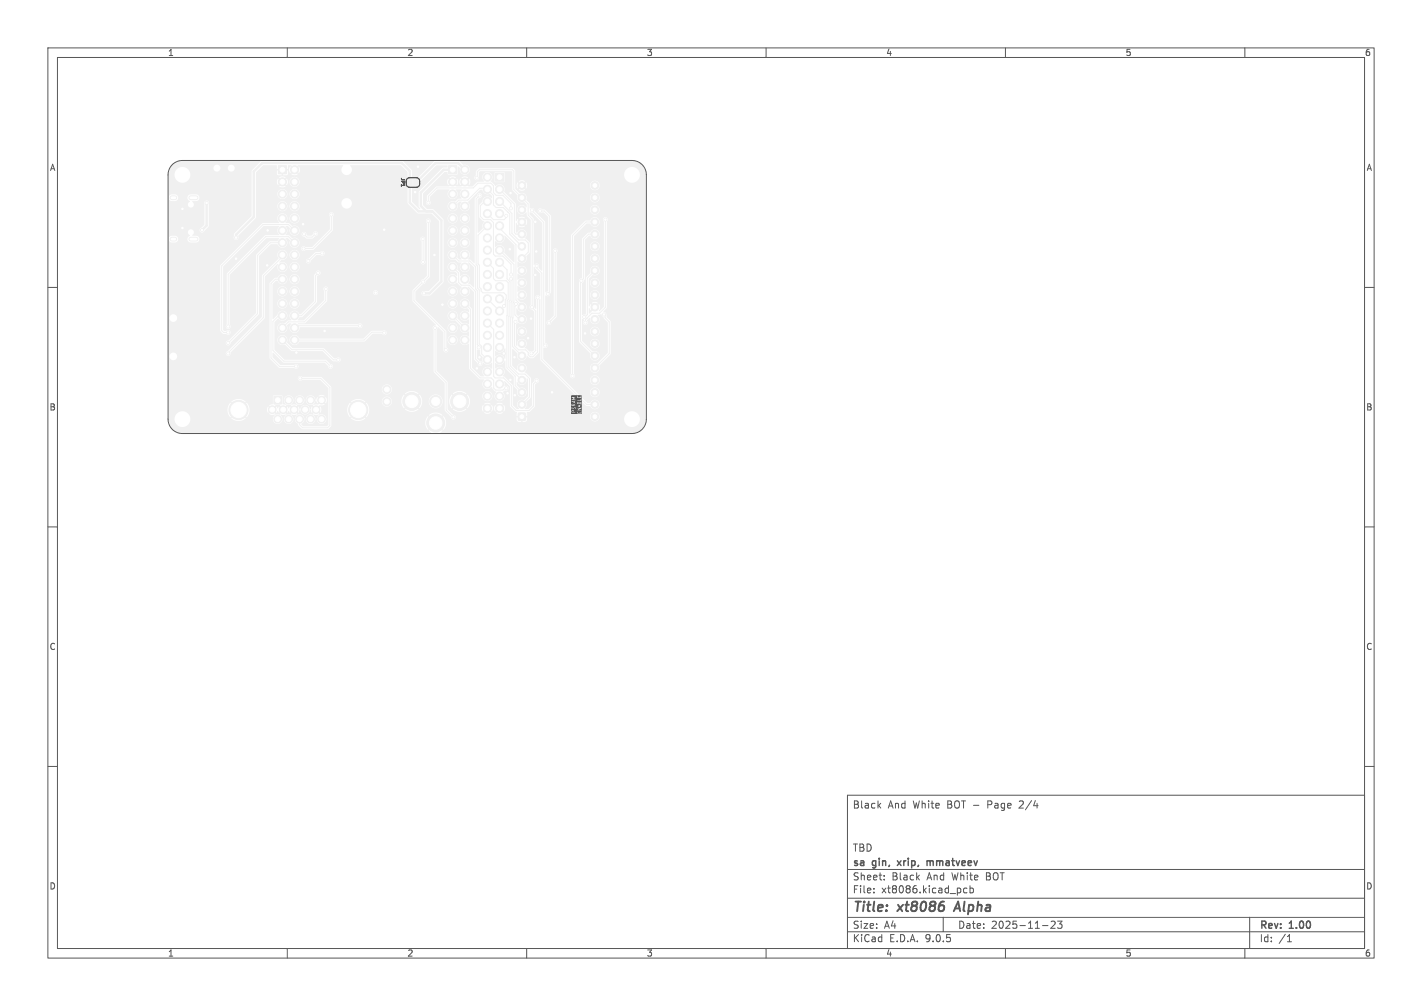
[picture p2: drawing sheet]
<svg xmlns="http://www.w3.org/2000/svg" width="297mm" height="210mm" viewBox="0 0 297 210" stroke-linecap="round" stroke-linejoin="round" font-family="sans-serif">
<defs><g id="words">
<g font-size="2.8" fill="#575757">
<text x="178" y="190.9">Title:</text>
<text x="187.7" y="190.9">xt8086</text>
<text x="200.4" y="190.9">Alpha</text>
</g>
<g font-size="2.1" fill="#575757">
<text x="178" y="169">Black</text>
<text x="185.4" y="169">And</text>
<text x="190.7" y="169">White</text>
<text x="198" y="169">BOT -</text>
<text x="206.6" y="169">Page</text>
<text x="213.4" y="169">2/4</text>
<text x="178" y="178">TBD</text>
<text x="178" y="184">Sheet:</text>
<text x="178" y="181.2">sa</text>
<text x="182.3" y="181.2">gin,</text>
<text x="186.2" y="184">Black</text>
<text x="188.2" y="181.2">xrip,</text>
<text x="193.7" y="184">And</text>
<text x="194.9" y="181.2">mmatveev</text>
<text x="199" y="184">White</text>
<text x="206.2" y="184">BOT</text>
<text x="178" y="186.7">File:</text>
<text x="184.1" y="186.7">xt8086.kicad_pcb</text>
<text x="178" y="196.9">KiCad</text>
<text x="178" y="194.1">Size:</text>
<text x="184.7" y="194.1">A4</text>
<text x="185.7" y="196.9">E.D.A.</text>
<text x="193.3" y="196.9">9.0.5</text>
<text x="200" y="194.1">Date:</text>
<text x="207" y="194.1">2025-11-23</text>
<text x="263" y="194.3">Rev:</text>
<text x="263" y="196.9">Id:</text>
<text x="267.1" y="196.9">/1</text>
<text x="269.4" y="194.3">1.00</text>
</g>
<g font-size="1.8" fill="#575757">
<text x="35" y="11.9">1</text>
<text x="85" y="11.9">2</text>
<text x="135" y="11.9">3</text>
<text x="185" y="11.9">4</text>
<text x="235" y="11.9">5</text>
<text x="285" y="11.9">6</text>
<text x="10.3" y="35.9">A</text>
<text x="285.4" y="35.9">A</text>
<text x="10.3" y="85.9">B</text>
<text x="285.3" y="85.9">B</text>
<text x="10.3" y="135.9">C</text>
<text x="285.3" y="135.9">C</text>
<text x="10.3" y="185.9">D</text>
<text x="285.3" y="185.9">D</text>
<text x="35" y="199.9">1</text>
<text x="85" y="199.9">2</text>
<text x="135" y="199.9">3</text>
<text x="185" y="199.9">4</text>
<text x="235" y="199.9">5</text>
<text x="285" y="199.9">6</text>
</g>
<text font-size="1" x="83.6" y="37" transform="rotate(90 83.6 37)">JP1</text>
</g></defs>
<g fill="#f0f0f0" stroke="#f0f0f0" stroke-width=".21">
<path d="M103.5 36.1h1.7v1.7h-1.7z"/>
<path d="M108.3 86.3h1.4v1.4h-1.4z"/>
<path d="M93.7 34.6h1.7v1.7h-1.7z"/>
<path d="M58.1 34.6h1.7v1.7h-1.7z"/>
<path d="M57.2 82.7h1.6v1.6h-1.6z"/>
<path d="M85.2 37.5l.3-.1h.6v1.5l-.6-.1-.3-.1z"/>
<path d="M86.4 37.4h.7l.3 .3v.7l-.3 .4-.7 .1z"/>
<circle cx="101.8" cy="37" r=".85"/>
<circle cx="104.3" cy="39.5" r=".85"/>
<circle cx="101.8" cy="39.5" r=".85"/>
<circle cx="104.3" cy="42.1" r=".85"/>
<circle cx="101.8" cy="42.1" r=".85"/>
<circle cx="104.3" cy="44.6" r=".85"/>
<circle cx="101.8" cy="44.6" r=".85"/>
<circle cx="104.3" cy="47.1" r=".85"/>
<circle cx="101.8" cy="47.1" r=".85"/>
<circle cx="104.3" cy="49.7" r=".85"/>
<circle cx="101.8" cy="49.7" r=".85"/>
<circle cx="104.3" cy="52.2" r=".85"/>
<circle cx="101.8" cy="52.2" r=".85"/>
<circle cx="104.3" cy="54.8" r=".85"/>
<circle cx="101.8" cy="54.8" r=".85"/>
<circle cx="104.3" cy="57.3" r=".85"/>
<circle cx="101.8" cy="57.3" r=".85"/>
<circle cx="104.3" cy="59.8" r=".85"/>
<circle cx="101.8" cy="59.8" r=".85"/>
<circle cx="104.3" cy="62.4" r=".85"/>
<circle cx="101.8" cy="62.4" r=".85"/>
<circle cx="104.3" cy="64.9" r=".85"/>
<circle cx="101.8" cy="64.9" r=".85"/>
<circle cx="104.3" cy="67.5" r=".85"/>
<circle cx="101.8" cy="67.5" r=".85"/>
<circle cx="104.3" cy="70" r=".85"/>
<circle cx="101.8" cy="70" r=".85"/>
<circle cx="104.3" cy="72.5" r=".85"/>
<circle cx="101.8" cy="72.5" r=".85"/>
<circle cx="104.3" cy="75.1" r=".85"/>
<circle cx="101.8" cy="75.1" r=".85"/>
<circle cx="104.3" cy="77.6" r=".85"/>
<circle cx="101.8" cy="77.6" r=".85"/>
<circle cx="104.3" cy="80.2" r=".85"/>
<circle cx="101.8" cy="80.2" r=".85"/>
<circle cx="104.3" cy="82.7" r=".85"/>
<circle cx="101.8" cy="82.7" r=".85"/>
<circle cx="104.3" cy="85.2" r=".85"/>
<circle cx="101.8" cy="85.2" r=".85"/>
<circle cx="91" cy="83.8" r="1.25"/>
<circle cx="86" cy="83.8" r="1.87"/>
<circle cx="91" cy="88.3" r="1.87"/>
<circle cx="96" cy="83.8" r="1.87"/>
<circle cx="109" cy="84.4" r=".8"/>
<circle cx="109" cy="81.9" r=".8"/>
<circle cx="109" cy="79.4" r=".8"/>
<circle cx="109" cy="76.8" r=".8"/>
<circle cx="109" cy="74.3" r=".8"/>
<circle cx="109" cy="71.7" r=".8"/>
<circle cx="109" cy="69.2" r=".8"/>
<circle cx="109" cy="66.7" r=".8"/>
<circle cx="109" cy="64.1" r=".8"/>
<circle cx="109" cy="61.6" r=".8"/>
<circle cx="109" cy="59" r=".8"/>
<circle cx="109" cy="56.5" r=".8"/>
<circle cx="109" cy="54" r=".8"/>
<circle cx="109" cy="51.4" r=".8"/>
<circle cx="109" cy="48.9" r=".8"/>
<circle cx="109" cy="46.3" r=".8"/>
<circle cx="109" cy="43.8" r=".8"/>
<circle cx="109" cy="41.3" r=".8"/>
<circle cx="109" cy="38.7" r=".8"/>
<circle cx="124.2" cy="38.7" r=".8"/>
<circle cx="124.2" cy="41.3" r=".8"/>
<circle cx="124.2" cy="43.8" r=".8"/>
<circle cx="124.2" cy="46.3" r=".8"/>
<circle cx="124.2" cy="48.9" r=".8"/>
<circle cx="124.2" cy="51.4" r=".8"/>
<circle cx="124.2" cy="54" r=".8"/>
<circle cx="124.2" cy="56.5" r=".8"/>
<circle cx="124.2" cy="59" r=".8"/>
<circle cx="124.2" cy="61.6" r=".8"/>
<circle cx="124.2" cy="64.1" r=".8"/>
<circle cx="124.2" cy="66.7" r=".8"/>
<circle cx="124.2" cy="69.2" r=".8"/>
<circle cx="124.2" cy="71.7" r=".8"/>
<circle cx="124.2" cy="74.3" r=".8"/>
<circle cx="124.2" cy="76.8" r=".8"/>
<circle cx="124.2" cy="79.4" r=".8"/>
<circle cx="124.2" cy="81.9" r=".8"/>
<circle cx="124.2" cy="84.4" r=".8"/>
<circle cx="124.2" cy="87" r=".8"/>
<circle cx="94.5" cy="40.5" r=".85"/>
<circle cx="97.1" cy="43" r=".85"/>
<circle cx="94.5" cy="43" r=".85"/>
<circle cx="97.1" cy="45.6" r=".85"/>
<circle cx="59" cy="40.5" r=".85"/>
<circle cx="61.5" cy="40.5" r=".85"/>
<circle cx="94.5" cy="45.6" r=".85"/>
<circle cx="97.1" cy="48.1" r=".85"/>
<circle cx="94.5" cy="48.1" r=".85"/>
<circle cx="97.1" cy="50.7" r=".85"/>
<circle cx="94.5" cy="50.7" r=".85"/>
<circle cx="97.1" cy="53.2" r=".85"/>
<circle cx="94.5" cy="53.2" r=".85"/>
<circle cx="97.1" cy="55.7" r=".85"/>
<circle cx="94.5" cy="55.7" r=".85"/>
<circle cx="97.1" cy="58.3" r=".85"/>
<circle cx="94.5" cy="58.3" r=".85"/>
<circle cx="97.1" cy="60.8" r=".85"/>
<circle cx="94.5" cy="60.8" r=".85"/>
<circle cx="97.1" cy="63.4" r=".85"/>
<circle cx="94.5" cy="63.4" r=".85"/>
<circle cx="97.1" cy="65.9" r=".85"/>
<circle cx="94.5" cy="65.9" r=".85"/>
<circle cx="97.1" cy="68.4" r=".85"/>
<circle cx="94.5" cy="68.4" r=".85"/>
<circle cx="97.1" cy="71" r=".85"/>
<circle cx="94.5" cy="71" r=".85"/>
<circle cx="61.5" cy="71" r=".85"/>
<circle cx="59" cy="71" r=".85"/>
<circle cx="61.5" cy="68.4" r=".85"/>
<circle cx="59" cy="68.4" r=".85"/>
<circle cx="61.5" cy="65.9" r=".85"/>
<circle cx="59" cy="65.9" r=".85"/>
<circle cx="61.5" cy="63.4" r=".85"/>
<circle cx="59" cy="63.4" r=".85"/>
<circle cx="61.5" cy="60.8" r=".85"/>
<circle cx="59" cy="60.8" r=".85"/>
<circle cx="61.5" cy="58.3" r=".85"/>
<circle cx="59" cy="58.3" r=".85"/>
<circle cx="61.5" cy="55.7" r=".85"/>
<circle cx="59" cy="55.7" r=".85"/>
<circle cx="61.5" cy="53.2" r=".85"/>
<circle cx="59" cy="53.2" r=".85"/>
<circle cx="61.5" cy="50.7" r=".85"/>
<circle cx="59" cy="50.7" r=".85"/>
<circle cx="61.5" cy="48.1" r=".85"/>
<circle cx="59" cy="48.1" r=".85"/>
<circle cx="61.5" cy="45.6" r=".85"/>
<circle cx="59" cy="45.6" r=".85"/>
<circle cx="61.5" cy="43" r=".85"/>
<circle cx="61.5" cy="38" r=".85"/>
<circle cx="61.5" cy="35.4" r=".85"/>
<circle cx="59" cy="38" r=".85"/>
<circle cx="94.5" cy="38" r=".85"/>
<circle cx="97.1" cy="38" r=".85"/>
<circle cx="97.1" cy="40.5" r=".85"/>
<circle cx="59" cy="43" r=".85"/>
<circle cx="97.1" cy="35.4" r=".85"/>
<circle cx="80.8" cy="83.8" r=".85"/>
<circle cx="80.8" cy="81.3" r=".85"/>
<circle cx="74.8" cy="85.6" r="2"/>
<circle cx="49.8" cy="85.6" r="2"/>
<circle cx="60.3" cy="83.5" r=".8"/>
<circle cx="62.6" cy="83.5" r=".8"/>
<circle cx="64.9" cy="83.5" r=".8"/>
<circle cx="67.2" cy="83.5" r=".8"/>
<circle cx="56.9" cy="85.5" r=".8"/>
<circle cx="59.1" cy="85.5" r=".8"/>
<circle cx="61.4" cy="85.5" r=".8"/>
<circle cx="63.7" cy="85.5" r=".8"/>
<circle cx="66" cy="85.5" r=".8"/>
<circle cx="58" cy="87.5" r=".8"/>
<circle cx="60.3" cy="87.5" r=".8"/>
<circle cx="62.6" cy="87.5" r=".8"/>
<circle cx="64.9" cy="87.5" r=".8"/>
<circle cx="67.2" cy="87.5" r=".8"/>
<circle cx="78.5" cy="61.1" r=".3"/>
<circle cx="106.5" cy="52" r=".3"/>
<circle cx="86.7" cy="40.1" r=".3"/>
<circle cx="122.2" cy="69.6" r=".3"/>
<circle cx="105.2" cy="73.8" r=".3"/>
<circle cx="38.1" cy="47.6" r=".3"/>
<circle cx="107.5" cy="82.5" r=".3"/>
<circle cx="87.3" cy="34.8" r=".3"/>
<circle cx="110.9" cy="66.5" r=".3"/>
<circle cx="110.3" cy="70.6" r=".3"/>
<circle cx="115.3" cy="81.9" r=".3"/>
<circle cx="55.9" cy="48.1" r=".3"/>
<circle cx="67.8" cy="69.1" r=".3"/>
<circle cx="38.1" cy="43.6" r=".3"/>
<circle cx="99.6" cy="76.9" r=".3"/>
<circle cx="107.5" cy="74.6" r=".3"/>
<circle cx="61.9" cy="73.6" r=".3"/>
<circle cx="55.8" cy="55.4" r=".3"/>
<circle cx="90.7" cy="53.2" r=".3"/>
<circle cx="106.6" cy="79.3" r=".3"/>
<circle cx="92.4" cy="63.6" r=".3"/>
<circle cx="106.6" cy="40.3" r=".3"/>
<circle cx="49.3" cy="54" r=".3"/>
<circle cx="63.3" cy="46.8" r=".3"/>
<circle cx="111.8" cy="46.3" r=".3"/>
<circle cx="100.2" cy="74.6" r=".3"/>
<circle cx="112" cy="52.5" r=".3"/>
<circle cx="80.2" cy="48" r=".3"/>
<circle cx="106" cy="82.1" r=".3"/>
<circle cx="111.8" cy="57.4" r=".3"/>
<circle cx="42.2" cy="48" r=".3"/>
<circle cx="43.2" cy="42.4" r=".3"/>
<circle cx="88.5" cy="61.2" r=".3"/>
<circle cx="49.3" cy="49.6" r=".3"/>
<circle cx="47.7" cy="68.2" r=".3"/>
<circle cx="47.7" cy="73.8" r=".3"/>
<circle cx="47.7" cy="69.4" r=".3"/>
<circle cx="47.7" cy="71.6" r=".3"/>
<circle cx="94.7" cy="87.1" r=".3"/>
<circle cx="90.9" cy="68.4" r=".3"/>
<circle cx="121.4" cy="58.6" r=".3"/>
<circle cx="105.7" cy="81" r=".3"/>
<circle cx="122" cy="66.2" r=".3"/>
<circle cx="80.3" cy="69.5" r=".3"/>
<circle cx="106.7" cy="58.2" r=".3"/>
<circle cx="107.7" cy="67.2" r=".3"/>
<circle cx="112.3" cy="62.1" r=".3"/>
<circle cx="66.5" cy="57" r=".3"/>
<circle cx="100.2" cy="40.8" r=".3"/>
<circle cx="105.3" cy="63.9" r=".3"/>
<circle cx="107.8" cy="63.5" r=".3"/>
<circle cx="113.9" cy="72.1" r=".3"/>
<circle cx="111.1" cy="43.9" r=".3"/>
<circle cx="75.2" cy="68" r=".3"/>
<circle cx="112.1" cy="55.5" r=".3"/>
<circle cx="106.7" cy="57.3" r=".3"/>
<circle cx="100" cy="72.5" r=".3"/>
<circle cx="126.2" cy="65.7" r=".3"/>
<circle cx="106.7" cy="43.5" r=".3"/>
<circle cx="89.5" cy="46.1" r=".3"/>
<circle cx="88.4" cy="58.8" r=".3"/>
<circle cx="68" cy="60.3" r=".3"/>
<circle cx="89.5" cy="42.3" r=".3"/>
<circle cx="93.1" cy="73.1" r=".3"/>
<circle cx="105.7" cy="45" r=".3"/>
<circle cx="112.8" cy="44" r=".3"/>
<circle cx="114.4" cy="61.3" r=".3"/>
<circle cx="112.1" cy="79.5" r=".3"/>
<circle cx="119.6" cy="78.5" r=".3"/>
<circle cx="99.6" cy="37.1" r=".3"/>
<circle cx="111" cy="73.8" r=".3"/>
<circle cx="111.1" cy="64.1" r=".3"/>
<circle cx="114.6" cy="67.4" r=".3"/>
<circle cx="116" cy="52.4" r=".3"/>
<circle cx="100.3" cy="75.9" r=".3"/>
<circle cx="88.3" cy="49.9" r=".3"/>
<circle cx="88.4" cy="54.7" r=".3"/>
<circle cx="69" cy="76.5" r=".3"/>
<circle cx="61.8" cy="76.5" r=".3"/>
<circle cx="126.4" cy="45.8" r=".3"/>
<circle cx="122.3" cy="67.3" r=".3"/>
<circle cx="70.7" cy="75.1" r=".3"/>
<circle cx="62.7" cy="79" r=".3"/>
<circle cx="63.4" cy="51.9" r=".3"/>
<circle cx="69.2" cy="44.8" r=".3"/>
<circle cx="67.3" cy="52.9" r=".3"/>
<circle cx="64.4" cy="54.5" r=".3"/>
<circle cx="65.9" cy="48.8" r=".3"/>
<circle cx="63.5" cy="48.9" r=".3"/>
</g>
<path d="M35.9 49.9h.6M35.9 41.3h.6M39.8 49.9h1.1M39.8 41.3h1.1" fill="none" stroke="#f0f0f0" stroke-width="1"/>
<g fill="none" stroke="#f0f0f0" stroke-width=".21">
<path d="M99.6 37.1l.1-.1v-1.1l.4-.5h6.9l.3 .3v3.9l3 3v2.3l.9 .8-.1 18.4 .8 .8v8.3l-.6 .6h-.3M101.6 39.3h-1.4l-2.5 2.5h-1.9l-1.3 1.3M101.8 39.5l1.3 1.3v2l.5 .5h1.5l1.4 1.4v4.2l2.5 2.5M104.3 39.5l3.1 3.1v6l.4 .3h1.2M59 53.6l-4 4v8.7l-7.3 7.3v.2M59 50.7h-2.6l-2.6 2.6v12.2l-6.1 6.1M59 58.3h-1.5l-.9 .9v15.5l1.8 1.8h3.4M61.5 50.7l-1.2-1.3h-4.8l-7.8 7.8v11M61.5 48.1l-1.2-1.2h-5.4l-8.6 8.6v13.5l.4 .4h1M65.9 48.8l-.7 .7h-1.1l-.6-.6M66.5 57h.1M66.5 57l-.6 .5v5.5l-2.9 2.9h-1.5"/>
<path d="M67.3 52.9h-1.3l-1.6 1.6M69.2 44.8v3.2l-3.9 3.9h-1.9M88.3 49.9l.1 4.8M89.5 46.1v11.6l-3 3v2.1l6.4 6.4v3.5l.2 .4M89.5 42.3v-1.3l1.7-1.8h7.6l1-1h2.7l.6 .6v1.4l.5 .6h1.4l1.7 1.7v1M94.5 53.2l1.3 1.3h2.3l1.2 1.2v4.6l.4 .4v11.2l.3 .4v.2M94.5 55.8l1.3 1.2v2l.6 .5h1.6l1.3 1.3v14.1l1 1M99.8 41.2h.1M100.2 40.8l-.7 .7v13.8l.2 .2v4.6l.4 .4v11.3l.5 .5v1.6l1.2 1.2M101.2 42.1l-.9 .9v2.2l.7 .7h1.5l.6 .6v6.6l.4 .4h1.5l1.7 1.7v2.1M101.8 47.1l-1.9 2v6l.2 .3v4.6l.4 .3v.5l.4 .3h4.3l.5 .5-.2 2-.2 .3M101.8 44.6l1.3 1.3h2.2l.4-.5v-.4"/>
<path d="M101.8 54.8l1.3 1.2v2.2l.4 .4h2.2l.4 .4v3.5l-.2 .2v3.2v10.9l1.7 1.7v2l1.4 1.4M104.3 52.2l3 3v7.8l-.2 .2v3.2M104.3 47.6l3.5 3.5v11.5l1.2 1.3M104.3 54.8l1.6 1.5v1.9l.6 .6v3.9l-.2 .2v3.2v10.5l2.7 2.8M104.4 42.1l2.5 2.5v4.1l1.4 1.4h1.4l.6 .6v1.9l-1.3 1.4M106.1 44.3h.1M106.7 58.2l.2 .2v4.5l-.2 .2v3.1v10.3l1.6 1.6h1.4l.9 .9v3.9l-1.6 1.5M111.1 43.9l2.5 2.5v25.4l.3 .3M112.1 55.5v.4l1.1 1.1v18.1l9.3 9.3h1.7M112.8 44h.1M112.9 44h.8l1.1 1.2v15.7l-.4 .4M116 52.4v13.6l-1.4 1.4"/>
<path d="M124.2 48.9h-1.3l-1 1.1v8.2l-.6 .6v12.5l2.9 3M124.2 56.5l-1.5 1.6v7.6l-.5 .5h-.2M124.2 46.3h-1.8l-2.8 2.9v29.3M126.4 45.8v18.4l-1.2 1.2h-1.6l-1.3 1.4v.5M59 65.9h-.8l-1.2 1.2v6l2.3 2.3h8.7l1 1.1M59 71l2 2h6.5l2.1 2.1h1.1M62 68h13.2M62.7 79h4.3l1.9 1.9v7.9l-.5 .5h-5.2l-.6-.6v-1.2M68 60.3v2.4l-4.4 4.5h-3.4l-1.2 1.3M80.3 69.5l-.2-.1h-2.4l-1.6 1.6h-14.6M90.9 68.5v9l2.3 2.3v5.8l1.5 1.5M94.5 65.9l2.6 2.6"/>
<path d="M97.1 63.4l1.2 1.2v12.3l2 2h2.3l.5 .5v1.6l.4 .4h1.5l.4-.4h.3M101.8 62.4l2.5 2.5M101.8 67.5l1.3 1.3v9.8l.3 .3h1.8l1.6 1.6v4.2l1 1h2.7l.9-.9v-4.6l.7-.7M107.1 66.4h.1M107.1 66.4v5.9l1.9 2M107.8 63.5v.2l-.3 .3v1.7l1 1M112.3 62.1v11.4l-1 1h-.6l-.4-.4v-.5l-.5-.6h-1.5l-.8-.8v-4.8l.2-.2M115.1 66.9h.1M122.3 67.3h.1M122.6 66.4h.1M126.2 65.7l.2 .2v.4l.9 .9v6.6l-3.1 3"/>
</g>
<path d="M94.5 35.4h-1.8l-4.8 4.8v2.8l1.1 1.1M97.1 35.4l-1.4-1.3h-4.8l-4 4M43.2 42.4v4.7l-1 .9M49.3 49.6v-.6l3.7-3.7v-9.5l1.8-1.8h29.1l1.7 1.7v6.6l1.8 1.8h2.9l1.9 1.9v12.8l-2.5 2.4h-1.2" fill="none" stroke="#f0f0f0" stroke-width=".5"/>
<g fill="#f0f0f0">
<path d="M59.6 85.8l.4 .4 .3-.4 .3 .4 .4-.4 .2 .2-.4 .6h-1l-.4-.6z"/>
<path d="M57.3 85.8l.4 .4 .3-.4 .3 .4 .4-.4 .2 .2-.4 .6h-.9l-.5-.6z"/>
<path d="M59.8 84.5h1v.1l.4 .5-.2 .2-.4-.4-.3 .4-.3-.4-.4 .4-.2-.2 .4-.5z"/>
<path d="M57.6 84.6l.8-.1 .5 .6-.2 .2-.4-.4-.3 .4-.3-.4-.4 .4-.2-.2z"/>
<path d="M65.9 83.6l.4 .6 .4-.4 .2 .2-.5 .5h-.9z"/>
<path d="M103.4 75.8h.1a1.23 1.23 0 0 0 2-.6l.1 1.7 1.7 1.7v2l.8 .8a1.02 1.02 0 0 0 .5 1.5 1.02 1.02 0 0 0 1.3-.9 1.02 1.02 0 0 0-1.2-1.1l-.2 .1-.6-.6 .1-.7a1.08 1.08 0 0 0 1.4 .6 1.08 1.08 0 0 0 .6-1.3l.3 .2v3.5l-.8 .8a1.08 1.08 0 0 0-1.4 .4 1.08 1.08 0 0 0 .3 1.4l-.5 .1-.8-.9v-4.1l-1.7-1.8-.4-.1a1.12 1.12 0 0 0 .1-1.6 1.12 1.12 0 0 0-1.6 0z"/>
<path d="M99.6 73h.7v1a.77 .77 0 0 1 .5 1.2l-.1 .4-.5-.2-.6-.6z"/>
<path d="M103.4 73.3l.1-.1a1.23 1.23 0 0 0 2-.5l.1 2.1-.1 .1a1.16 1.16 0 0 0-2-.5z"/>
<path d="M111.5 55.7l1.4 1.5-.1 4.6a.55 .55 0 0 0-.8-.1 .55 .55 0 0 0 0 .9v1.8l-.1 .1-.3-.3-.1-.5z"/>
<path d="M110.6 44.3l.6 .1 2.1 2.2-.1 9.9h-.1l-.6-.6a.58 .58 0 0 0-.2-.8 .58 .58 0 0 0-.8 .2v-9.6l-.9-.9z"/>
<path d="M103.4 50.3a1.16 1.16 0 0 0 1.5 .3 1.16 1.16 0 0 0 .5-1.4l2 2 .1 3.5h-.2l-2-1.9a1.13 1.13 0 0 0-.4-1.5 1.13 1.13 0 0 0-1.5 .3z"/>
<path d="M123 64.3h.1l.3 .5 .5-.5 .2 .2-1 1-.1-.1z"/>
<path d="M36.1 34.4l1-.6 1-.2 16.3 .1-1.3 1.3h-4.1a.73 .73 0 0 0-.7-.6 .73 .73 0 0 0-.7 .6h-1.6v-.1a.73 .73 0 0 0-1.2-.3 .73 .73 0 0 0 .2 1.2 .73 .73 0 0 0 1-.8h1.6v.2a.73 .73 0 0 0 .8 .6 .73 .73 0 0 0 .6-.8h4.1l-.5 .6v.8h-12.8a1.66 1.66 0 0 0-2.6-1.3 1.66 1.66 0 0 0 0 2.8 1.66 1.66 0 0 0 2.6-1.3v-.2h12.8v4.8h-11l-.1-.4-.3-.2h-1.4a.74 .74 0 0 0-.7 .7 .74 .74 0 0 0 .6 .7 .64 .64 0 0 0-.5 .9 .64 .64 0 0 0 .9 .3 .64 .64 0 0 0 .1-1v-.2h.8l.4-.2 .2-.6h11v1.1l-9-.1a.51 .51 0 0 0-.6-.3 .51 .51 0 0 0-.3 .7v4.3l-.7 .7a.51 .51 0 0 0-.2 .8 .51 .51 0 0 0 .9-.2l.9-1.1 .1-4.8h8.9v2.8l-3.7 3.6v1.2h-7.3l-.3-.6-1.2-.2a.64 .64 0 0 0 .4-.8 .64 .64 0 0 0-.9-.3 .64 .64 0 0 0-.1 1l.2 .2a.76 .76 0 0 0-.5 .7 .76 .76 0 0 0 .6 .7h1.4a.7 .7 0 0 0 .4-.7h7.3a.59 .59 0 0 0 .7 0 .59 .59 0 0 0 .2-.7l3.6-3.7 .1-9.5 1.4-1.5h2.8l.1 .8h.7v.3h-.7l.2 .9 .8 .1v-.7h.3v.7h.8l.2-.3v-.7h-.6v-.3h.6l.1-.8h.6l.5 .5-.2 .2-.5-.5-.1 .1a1.14 1.14 0 0 0 .1 1.3l.5-.4 .2 .2-.5 .4 .1 .1a1.14 1.14 0 0 0 1.3-.1l-.4-.4 .2-.2 .4 .4 .1-.1a1.14 1.14 0 0 0-.1-1.3l-.4 .5-.2-.2 .5-.5h9.4a1.14 1.14 0 0 0-.1 1.7 1.14 1.14 0 0 0 1.6 0 1.14 1.14 0 0 0-.1-1.7h10.6l1.4 1.4v1.4l-.2 .6h-22.3l-.1-.2a1.05 1.05 0 0 0-1.1-.8 1.05 1.05 0 0 0-.9 1h-.4l-.2-.6-.5 .4-.2-.2 .5-.4a1.14 1.14 0 0 0-1.4 0l.5 .4-.3 .2-.4-.4-.1 .1a1.14 1.14 0 0 0 .1 1.3l.4-.5 .3 .2-.5 .5 .1 .1a1.14 1.14 0 0 0 1.3-.1l-.5-.5 .2-.2 .5 .5 .2-.8h.4v.2a1.06 1.06 0 0 0 1.1 .9 1.06 1.06 0 0 0 1-1.1h22.3v.6l.2 .4v1.5h-22.5l-.1-.2a1.06 1.06 0 0 0-1.1-.7 1.06 1.06 0 0 0-.9 .9h-.5v-.2a1.06 1.06 0 0 0-1.7-.5 1.06 1.06 0 0 0 .3 1.8 1.06 1.06 0 0 0 1.4-1.1h.5v.2a1.06 1.06 0 0 0 1.1 1 1.06 1.06 0 0 0 1-1.2h22.5v2h-11.6a1.1 1.1 0 0 0-1.4-1 1.1 1.1 0 0 0-.7 1.5h-8.8l-.1-.2a1.06 1.06 0 0 0-1.1-.7 1.06 1.06 0 0 0-.9 .9h-.5v-.2a1.06 1.06 0 0 0-1.7-.4 1.06 1.06 0 0 0 .3 1.7 1.06 1.06 0 0 0 1.4-1.1h.5v.3a1.06 1.06 0 0 0 1.1 .9 1.06 1.06 0 0 0 1-1.2l8.9 .1a1.1 1.1 0 0 0 1.2 .5 1.1 1.1 0 0 0 .8-1.1h11.6l2.1 2.1 2.9 .1 .2 .1h-20.6a.52 .52 0 0 0-.8-.3 .52 .52 0 0 0 0 .8v.3h-6.3a1.06 1.06 0 0 0-1.6-.8 1.06 1.06 0 0 0 0 1.8 1.06 1.06 0 0 0 1.6-.8v-.2h6.3v2.3l-.1 .2h-6.2l-.1-.2a1.15 1.15 0 0 0-1.5-.6l-.6-.6-.8-.1a1.08 1.08 0 0 0 .1-1.6 1.08 1.08 0 0 0-1.6 0 1.08 1.08 0 0 0 .2 1.6l-3.6 .1-8.6 8.7-.1 11h-9v-.1a.8 .8 0 0 0-1.3-.4 .8 .8 0 0 0 .2 1.4 .8 .8 0 0 0 1.1-.9h9v2.8l.6 .6h.6a.52 .52 0 0 0 .8 .1 .52 .52 0 0 0 0-.8 .52 .52 0 0 0-.8 .1h-.4l-.2-.3v-13.1l8.4-8.5h3.2l.1 .1a1.17 1.17 0 0 0 0 1.7l-3 .2-7.9 7.9v10.6a.52 .52 0 0 0-.1 .8 .52 .52 0 0 0 .8 0 .52 .52 0 0 0-.1-.8v-10.4l7.6-7.6h2.7l-.3 .7h-1.8l-2.7 2.8v12.1l-5.7 5.8a.52 .52 0 0 0-.6 .5 .52 .52 0 0 0 .5 .5 .52 .52 0 0 0 .5-.6l5.9-5.9v-12.1l2.4-2.5h1.4a1.1 1.1 0 0 0 1.7 .5 1.1 1.1 0 0 0 0-1.7l.5-.1 .4 .4a1.07 1.07 0 0 0 .6 1.6 1.07 1.07 0 0 0 1.4-.9 1.07 1.07 0 0 0-1.3-1.1h-.2l-.6-.6-.8-.1a1.36 1.36 0 0 0 .1-1.8h.4l.4 .4a1.08 1.08 0 0 0 .8 1.6 1.08 1.08 0 0 0 1.3-1.2h6.2l-.8 .7h-1.6a.52 .52 0 0 0-.6-.4 .52 .52 0 0 0-.4 .6l-.4 .3h-.7l-.3-.2a.52 .52 0 0 0-.5-.6 .52 .52 0 0 0-.5 .6 .52 .52 0 0 0 .6 .4l.5 .4h1.1l.7-.5a.5 .5 0 0 0 .5-.6h1.6l-2.8 2.9h-1.4a.52 .52 0 0 0-.7-.1 .52 .52 0 0 0 0 .8 .52 .52 0 0 0 .8-.1l1.6-.1 3.9-3.9 .1-3 .2-.5h20.6l1.4 1.5v12.3l-2.2 2.3h-.8a.51 .51 0 0 0-.7 .5 .51 .51 0 0 0 .8 .4l1.2-.1 2.6-2.8v-12.9l-2-2.1-1.4-.1-.8-.9v-2.4l4.4-4.5h.7l.1 .6h1.9l.1-.2v-1.5l.4 .2a1.08 1.08 0 0 0 .9 1.5 1.08 1.08 0 0 0 1.2-1.2 1.08 1.08 0 0 0-1.4-.9l-.6-.8h35.9a2.89 2.89 0 0 1 2.9 2.8h-1.2l-.1-.3a1.65 1.65 0 0 0-2.7-.9 1.65 1.65 0 0 0 .5 2.8 1.65 1.65 0 0 0 2.3-1.6h1.2v2.2h-9.7v-.2a1 1 0 0 0-1.1-.7 1 1 0 0 0-.9 .9h-13.1l-.2-.5-.5 .5-.2-.3 .5-.5a1.09 1.09 0 0 0-1.4 0l.5 .5-.2 .3-.5-.5a1.09 1.09 0 0 0 0 1.3l.5-.5 .2 .2-.5 .5 .1 .1a1.09 1.09 0 0 0 1.3-.1l-.5-.5 .2-.2 .5 .5 .2-.8h13.1v.2a1.01 1.01 0 0 0 1.1 .9 1.01 1.01 0 0 0 .9-1.1h9.7v2.6h-9.7v-.2a1.01 1.01 0 0 0-1.6-.5 1.01 1.01 0 0 0 .3 1.7 1.01 1.01 0 0 0 1.3-1h9.7v2.5h-9.7v-.2a1.01 1.01 0 0 0-1.6-.4 1.01 1.01 0 0 0 .3 1.6 1.01 1.01 0 0 0 1.3-1h9.7v23.4h-7.3l-.9-.9v-.4a.73 .73 0 0 0-.7-.8l.7-.8v-17.9a.51 .51 0 0 0 .1-.8 .51 .51 0 0 0-.7 0 .51 .51 0 0 0 0 .7h-.9v-.2a1.06 1.06 0 0 0-1-.7 1.06 1.06 0 0 0-1 .7l-1 .1-2.9 2.9v3.3h-2.8a.52 .52 0 0 0-.8-.4 .52 .52 0 0 0 0 .9v13.1l-.9 .9a.53 .53 0 0 0-.7 .4 .53 .53 0 0 0 .5 .6 .53 .53 0 0 0 .6-.5l1.1-1.2v-13.3l.2-.5h2.8v25.7a.52 .52 0 0 0-.1 .8 .52 .52 0 0 0 .8 0 .52 .52 0 0 0-.1-.8v-28.7l2.6-2.6h.8a1.02 1.02 0 0 0 1.1 .6 1.02 1.02 0 0 0 .8-1.1l.9 .1v5h-.9v-.2a1.01 1.01 0 0 0-1.6-.4 1.01 1.01 0 0 0 .3 1.7 1.01 1.01 0 0 0 1.3-1.1h.9v2.6h-.9v-.2a1.01 1.01 0 0 0-1.6-.5 1.01 1.01 0 0 0 .3 1.7 1.01 1.01 0 0 0 1.3-1h.9v5h-.9v-.2a1.01 1.01 0 0 0-1.6-.4 1.01 1.01 0 0 0 .3 1.7 1.01 1.01 0 0 0 1.3-1.1h.9v2.6h-.9v-.2a1.01 1.01 0 0 0-1.6-.5 1.01 1.01 0 0 0 .3 1.7 1.01 1.01 0 0 0 1.3-1h.9v2.5l-.8 .9-.2-.1a1.09 1.09 0 0 0 0-1.3l-.5 .5-.2-.3 .5-.5h-.1a1.09 1.09 0 0 0-1.2 0l.5 .5-.2 .3-.5-.5-.2 .4h-.2v-5.7l.8-.8a1.03 1.03 0 0 0 1.4-.9 1.03 1.03 0 0 0-1.3-1 1.03 1.03 0 0 0-.6 1.5l-.9 1v7.5l-.8 .3v-6.6l.6-1v-8.1l.8-.9h.2a1.01 1.01 0 0 0 1.5 .7 1.01 1.01 0 0 0 .2-1.6 1.01 1.01 0 0 0-1.6 .1l-.6 .2-1.1 1.3v8.1l-.2 .1a.51 .51 0 0 0-.5 .7v12.5l2.4 2.5a1.02 1.02 0 0 0 .6 1.5 1.02 1.02 0 0 0 1.3-.9 1.02 1.02 0 0 0-1.2-1.1h-.3l-2.1-2.2v-4.5l.4 .1v.2a.53 .53 0 0 0-.1 .8 .53 .53 0 0 0 .8 0 .53 .53 0 0 0-.1-.8l.5-.6 .2 .1a1.03 1.03 0 0 0 1.3 1.2 1.03 1.03 0 0 0 .2-1.8l.8-.2 .5 .9 .9 .8v1.8h-1.8a1.01 1.01 0 0 0-1.5-.8 1.01 1.01 0 0 0 0 1.8 1.01 1.01 0 0 0 1.5-.8v-.2h1.8v2.5h-1.8a1.01 1.01 0 0 0-1.5-.7 1.01 1.01 0 0 0 0 1.7 1.01 1.01 0 0 0 1.5-.8v-.2h1.8v2.1l-2.2 2.2a1.01 1.01 0 0 0-1.5 .5 1.01 1.01 0 0 0 .9 1.3 1.01 1.01 0 0 0 1-1.2v-.2l2.4-2.5v-6.7h7.3v12.2h-9.7a1.01 1.01 0 0 0-1.5-.8 1.01 1.01 0 0 0 0 1.7 1.01 1.01 0 0 0 1.5-.7v-.2h9.7v2.5h-9.7a1.01 1.01 0 0 0-1.5-.8 1.01 1.01 0 0 0 0 1.8 1.01 1.01 0 0 0 1.5-.8v-.2h9.7v2.5h-9.7a1.05 1.05 0 0 0-.9-.9 1.05 1.05 0 0 0-1.1 .7h-.6l-9.1-9.1v-2.5a.51 .51 0 0 0 .8-.2 .51 .51 0 0 0-.4-.7v-9.8l.1-.1a.54 .54 0 0 0 .6 .1 .54 .54 0 0 0 .3-.6l.2-.2v-15.9l-1.2-1.3-.6-.1a.51 .51 0 0 0-.8-.1 .51 .51 0 0 0 0 .8l.4 .1 .6-.2 1 1v15.4l-.5 .3-.1-.1v-14.5l-2.3-2.3a.62 .62 0 0 0-.3-.6 .62 .62 0 0 0-.7 0v-1l-.7-.7a1.1 1.1 0 0 0-.2-1.2 1.1 1.1 0 0 0-1.2-.3l-.9-.9v-3.7l-.5-.6h-7l-.7 .7v.8a.51 .51 0 0 0-.3 .7 .51 .51 0 0 0 .7 .3 .51 .51 0 0 0 .2-.8v-.8l.3-.3h6.6l.1 .4-3.6-.2-.1 .2v1.8l.2 .1h1.8l.1-.2v-1.7h1.6v3.5l1.1 1.1a1.1 1.1 0 0 0 .2 1.3 1.1 1.1 0 0 0 1.2 .2l.5 .5-.1 .6a1.04 1.04 0 0 0-1.5-.3 1.04 1.04 0 0 0 0 1.6 1.04 1.04 0 0 0 1.5-.3l.1 .7 .9 .9v17.8a.55 .55 0 0 0-.3 .6 .55 .55 0 0 0 .6 .4l.4 .4v4h-1.6v-.2a1.01 1.01 0 0 0-1.7-.4 1.01 1.01 0 0 0 .3 1.6 1.01 1.01 0 0 0 1.4-1h1.6v3.9l-.3 .3-.7 .1-1-.8a1.04 1.04 0 0 0 .2-1.4 1.04 1.04 0 0 0-1.4-.4 1.04 1.04 0 0 0-.4 1.4l-.2-.2 .1-4.4a.35 .35 0 0 1 .3-.3 .35 .35 0 0 1 .3 .2 1.03 1.03 0 0 0 1.4-.4 1.03 1.03 0 0 0-.4-1.3 1.03 1.03 0 0 0-1.3 .1l-.4-.3v-1.2l.2-.1a1.02 1.02 0 0 0 1.3 .8 1.02 1.02 0 0 0 .7-1.3 1.02 1.02 0 0 0-1.3-.7l-.6-.6v-.3a1.02 1.02 0 0 0 1.8-.2 1.02 1.02 0 0 0-1-1.4l-.8 .3v-1.2a1.04 1.04 0 0 0 1.6 .1 1.04 1.04 0 0 0 0-1.5 1.04 1.04 0 0 0-1.6 .1v-1.2l.1-.1a1.03 1.03 0 0 0 1.5 .1 1.03 1.03 0 0 0-.1-1.5 1.03 1.03 0 0 0-1.5 .2v-1.2l.1-.1a1.05 1.05 0 0 0 1.4 .2 1.05 1.05 0 0 0 .3-1.4l.7-.7v-2l-1-1a1.06 1.06 0 0 0 0-1.6 1.06 1.06 0 0 0-1.6 .5l-.3-.2 .1-1.9 .3 .5 .5-.5 .2 .2-.5 .5 .1 .1a1.09 1.09 0 0 0 1.3-.1l-.5-.5 .2-.2 .5 .5v-.1a1.09 1.09 0 0 0 0-1.2l-.5 .5-.2-.2 .5-.5-.1-.1a1.09 1.09 0 0 0-1.3 .1l.5 .5-.2 .2-.5-.5-.2 .4h-.1l-.1-3.6-2.4-2.4a1.12 1.12 0 0 0-.4-1.5 1.12 1.12 0 0 0-1.5 .3l-.9-1a1.09 1.09 0 0 0 .1-1.6 1.09 1.09 0 0 0-1.6 0 1.09 1.09 0 0 0 .1 1.6l-1.4 .1-1 .9h-.8l-.6-.5 .2-.2 .5 .5a1.14 1.14 0 0 0 0-1.4l-.5 .4-.2-.2 .5-.4-.1-.1a1.14 1.14 0 0 0-1.3 .1l.5 .4-.3 .2-.4-.4-.1 .1a1.14 1.14 0 0 0 .1 1.3l.4-.5 .3 .2-.6 .5h-1l-.5-.5 .2-.2 .5 .5v-.1a1.14 1.14 0 0 0 0-1.3l-.5 .4-.2-.2 .4-.4-.1-.1a1.14 1.14 0 0 0-1.3 .1l.5 .4-.2 .2-.5-.4v.1a1.14 1.14 0 0 0 0 1.3l.5-.5 .2 .2-.5 .5-2.8 .1-1.8 1.8v1.1a.52 .52 0 0 0-.1 .8 .52 .52 0 0 0 .8-.1 .52 .52 0 0 0-.1-.7v-.8l1.5-1.6h2.5l.1 .1a1.08 1.08 0 0 0-.1 1.6 1.08 1.08 0 0 0 1.6 0 1.08 1.08 0 0 0-.2-1.6l1.1-.1 .1 .1a1.18 1.18 0 0 0 0 1.8l-.7 .1-.7 .6a1.08 1.08 0 0 0-1.5 .9 1.08 1.08 0 0 0 1.4 1.1 1.08 1.08 0 0 0 .6-1.6l.4-.4h.5a1.1 1.1 0 0 0-.1 1.7 1.1 1.1 0 0 0 1.6-.1 1.1 1.1 0 0 0-.2-1.6l2.6-2.5h.4a1.24 1.24 0 0 0 1.7 .9l.4 .4-.1 .5a1.13 1.13 0 0 0-1.2-.3 1.13 1.13 0 0 0-.8 1l-.7 .8v2.3l1.1 1.1a1.23 1.23 0 0 0-.3 1.4l-.9 .9h-.1v-6.9l.3-.3a.54 .54 0 0 0 .6-.6 .54 .54 0 0 0-.6-.5 .54 .54 0 0 0-.5 .6l-.4 .6v4h-1.1a1.06 1.06 0 0 0-1-1 1.06 1.06 0 0 0-1.1 1h-.4v-.2a1.06 1.06 0 0 0-1.8-.5 1.06 1.06 0 0 0 .4 1.8 1.06 1.06 0 0 0 1.4-1.1h.4v.2a1.06 1.06 0 0 0 1.2 .9 1.06 1.06 0 0 0 .9-1.1h1.1v2.5h-1.1v-.2a1.06 1.06 0 0 0-1.1-.7 1.06 1.06 0 0 0-1 .9h-.4v-.2a1.06 1.06 0 0 0-1.8-.4 1.06 1.06 0 0 0 .4 1.7 1.06 1.06 0 0 0 1.4-1.1h.4v.2a1.06 1.06 0 0 0 1.2 1 1.06 1.06 0 0 0 .9-1.2h1.1v2.6h-1.1v-.2a1.06 1.06 0 0 0-1.1-.8 1.06 1.06 0 0 0-1 1h-.4v-.2a1.06 1.06 0 0 0-1.8-.5 1.06 1.06 0 0 0 .4 1.8 1.06 1.06 0 0 0 1.4-1.1h.4v.2a1.06 1.06 0 0 0 1.2 .9 1.06 1.06 0 0 0 .9-1.1h1.1l-.1 4.3h-.1l-.8-.7-.5-.1a1.09 1.09 0 0 0 .2-1.6 1.09 1.09 0 0 0-1.6 0 1.09 1.09 0 0 0 .1 1.6l-.4 .1-.5-.4a1.07 1.07 0 0 0-.5-1.6 1.07 1.07 0 0 0-1.4 .9 1.07 1.07 0 0 0 1.2 1.1h.3l.6 .6 .7 .1a1.08 1.08 0 0 0-.1 1.6 1.08 1.08 0 0 0 1.6-.1 1.08 1.08 0 0 0-.2-1.6h.3l1 1.1v4.1h-.1l-.7-.7-.4-.2a1.06 1.06 0 0 0 0-1.5 1.06 1.06 0 0 0-1.5 0h-.2v-.7l-.6-.6a1.07 1.07 0 0 0-.5-1.6 1.07 1.07 0 0 0-1.4 1 1.07 1.07 0 0 0 1.2 1.1l.3-.1 .4 .4-.1 .5a1.06 1.06 0 0 0-1.6 0 1.06 1.06 0 0 0 .1 1.6 1.06 1.06 0 0 0 1.6-.2l.9 .9-.4 .8h-.4a1.06 1.06 0 0 0-1.6-.8 1.06 1.06 0 0 0 0 1.8 1.06 1.06 0 0 0 1.6-.8v-.2h.4a1.06 1.06 0 0 0 1.5 1.1 1.06 1.06 0 0 0 .2-1.8l.1-.1h.1l1.1 1.1v13.9l.8 .9a.56 .56 0 0 0 .6 .6 .56 .56 0 0 0 .4-.8 1.22 1.22 0 0 0 1.9 .1v1.3a1.11 1.11 0 0 0-1.6-.1 1.11 1.11 0 0 0 0 1.6l-.7 .1-1.8-1.9v-12.2l-.6-.6a1.06 1.06 0 0 0-.6-1.5 1.06 1.06 0 0 0-1.4 .9h-.4v-.2a1.06 1.06 0 0 0-1.8-.5 1.06 1.06 0 0 0 .4 1.8 1.06 1.06 0 0 0 1.4-1.1h.4v.2a1.14 1.14 0 0 0 1.6 .8l.3 .4v.5a1.09 1.09 0 0 0-1.5-.1 1.09 1.09 0 0 0-.1 1.6 1.09 1.09 0 0 0 1.6 0l.1 .9-.1 .1a1.29 1.29 0 0 0-1.4-.2l-1-1.1a1.06 1.06 0 0 0-.8-1.5 1.06 1.06 0 0 0-1.2 1.2 1.06 1.06 0 0 0 1.5 .8l1.1 1-.1 .4h-.4v-.2a1.06 1.06 0 0 0-1.8-.4 1.06 1.06 0 0 0 .4 1.7 1.06 1.06 0 0 0 1.4-1.1h.4v.3a1.17 1.17 0 0 0 1.9 .6l.1 1h-.2a1.05 1.05 0 0 0-1.1-.2 1.05 1.05 0 0 0-.7 .9h-.4v-.2a1.06 1.06 0 0 0-1.8-.5 1.06 1.06 0 0 0 .4 1.8 1.06 1.06 0 0 0 1.4-1.1h.4v.2a1.17 1.17 0 0 0 1.9 .7l.1 5.2 2.1 2.1 1 .1a1.12 1.12 0 0 0 0 1.7 1.12 1.12 0 0 0 1.6-.1l.2 .4 .8 .7-.4 .7h-.4l-.1-.2a1.05 1.05 0 0 0-1.7-.5 1.05 1.05 0 0 0 .3 1.8h-3.2l-.1-.6-.5-.7-.6 .6-.2-.2 .6-.6-.2-.2a2.18 2.18 0 0 0-2.6 .2l.6 .6-.2 .2-.6-.6-.2 .2a2.18 2.18 0 0 0 .2 2.6l.6-.6 .2 .2-.6 .6 .2 .2a2.18 2.18 0 0 0 2.6-.2l-.6-.6 .2-.2 .6 .6 .5-.7 .1-.8h3.2a1.05 1.05 0 0 0 1.5-1.1h.4v.2a1.08 1.08 0 0 0 1.6 .8 1.08 1.08 0 0 0 .1-1.8l.4-.3a.55 .55 0 0 0 .8-.5 .55 .55 0 0 0-.8-.4l-.1-.9 .1-.2 1.1 1.2v4l.3 .4h-1.3l-.2-.6-.5 .5-.2-.2 .4-.5a1.14 1.14 0 0 0-1.4 0l.5 .5-.2 .2-.5-.5-.2 .6h-.2l-.3-.6-.5 .5-.2-.2 .5-.5h-.1a1.14 1.14 0 0 0-1.3 0l.5 .5-.2 .2-.5-.5-.1 .1a1.14 1.14 0 0 0 .1 1.3l.5-.4 .2 .2-.5 .5h.1a1.14 1.14 0 0 0 1.3 0l-.5-.5 .2-.2 .5 .4 .3-.8h.2l.2 .8 .5-.4 .2 .2-.5 .5h.1a1.14 1.14 0 0 0 1.3 0l-.4-.5 .2-.2 .5 .4 .2-.8h1.3l.8 .8 .4 .1-.1 .8h.7v.2h-13.4l-.2-.3-.4-.1-1.1-1.1v-5.8l-2.3-2.3v-8.5l.2-.6 1.2 1.1v3.4a.53 .53 0 0 0 .4 .7 .53 .53 0 0 0 .7-.3 .53 .53 0 0 0-.5-.7v-3.4l-6.4-6.5v-1.8l1.5-1.5 .5-.2 .1-.4 .9-.9v-11.2a.52 .52 0 0 0 .1-.8 .52 .52 0 0 0-.8 0 .52 .52 0 0 0 .1 .8v8h-.3l-.2-.4v-4a.52 .52 0 0 0-.2-.7 .52 .52 0 0 0-.7 .2 .52 .52 0 0 0 .3 .7v2.4h-20.3l-.2-.3-.4-.1-.3 .2h-1l-.5 .5h-2.8l-.1-.2a1.06 1.06 0 0 0-1.1-.7 1.06 1.06 0 0 0-.9 .9h-.5v-.2a1.09 1.09 0 0 0-1.6-.6 1.09 1.09 0 0 0-.2 1.7l-3.5 3.5v8.7l-7.1 7.1a.52 .52 0 0 0-.4 .6 .52 .52 0 0 0 .7 .4 .52 .52 0 0 0 .3-.7l7.1-7.2v-8.6l2.6-2.7h.1a1.07 1.07 0 0 0 1 1.7 1.07 1.07 0 0 0 .8-1.7 1.2 1.2 0 0 0-1.4-.3v-.1l.4-.4a1.05 1.05 0 0 0 1.2-1.2h.5v.2a1.06 1.06 0 0 0 1.1 1 1.06 1.06 0 0 0 1-1.2h2.8l-.9 .9a.52 .52 0 0 0-.6 .5 .52 .52 0 0 0 .6 .5 .52 .52 0 0 0 .4-.6l1.2-1.2h.8a.5 .5 0 0 0 .6 .2 .5 .5 0 0 0 .3-.6h20.3v1.4a.51 .51 0 0 0 0 .9 .51 .51 0 0 0 .8-.5h.3v1h-26.6l-.1-.2a1.06 1.06 0 0 0-1.7-.4 1.06 1.06 0 0 0 .4 1.7 1.06 1.06 0 0 0 1.4-1.1h26.6l-.1 2-.6 .7-.5 .2-.1 .4-1.7 1.6v.5h-7.3a.51 .51 0 0 0-.8-.2 .51 .51 0 0 0 .2 .8 .51 .51 0 0 0 .7-.6h7.2v2l4.9 4.9h-15.4l-.5-.4-.5 .2h-12.5l.1-.2 1.5-.1 4.5-4.5v-2.1a.52 .52 0 0 0 .1-.8 .52 .52 0 0 0-.7 0 .52 .52 0 0 0 0 .8v1.8l-4.2 4.3h-1.2l-.1-.1a.73 .73 0 0 1 .9-.6l3.1-3.1v-5.5a.74 .74 0 0 0 .7-.9l-.4-.2a.55 .55 0 0 0-.6 .6l-.3 .3v.8h-3a1.06 1.06 0 0 0-1.6-.8 1.06 1.06 0 0 0 0 1.8 1.06 1.06 0 0 0 1.6-.8v-.2h3v2.5h-3a1.06 1.06 0 0 0-1.1-.9 1.06 1.06 0 0 0-1 .9h-.5v-.2a1.06 1.06 0 0 0-1.7-.4 1.06 1.06 0 0 0 .3 1.7 1.06 1.06 0 0 0 1.4-1.1h.5v.2a1.06 1.06 0 0 0 1.1 1 1.06 1.06 0 0 0 1-1.2h3v2.1l-.4 .5h-2.6a1.06 1.06 0 0 0-1.1-1 1.06 1.06 0 0 0-1 1h-.5v-.2a1.06 1.06 0 0 0-1.7-.5 1.06 1.06 0 0 0 .3 1.8 1.06 1.06 0 0 0 1.4-1.1h.5v.2a1.06 1.06 0 0 0 1.1 .9 1.06 1.06 0 0 0 1-1.1h2.6l-2.3 2.3h-.4a1.09 1.09 0 0 0-1.6-.5 1.09 1.09 0 0 0 0 1.7l-.8 .1-.6 .6a1.08 1.08 0 0 0-1.5 .9 1.08 1.08 0 0 0 1.3 1.1 1.08 1.08 0 0 0 .7-1.6l.3-.4h.5a1.12 1.12 0 0 0 .3 1.9 1.12 1.12 0 0 0 1.6-1.1h12a.52 .52 0 0 0 .7 .2 .52 .52 0 0 0 .3-.6h15.3a.53 .53 0 0 0-.6 .3 .53 .53 0 0 0 .2 .7v.5h-9.8l-.1-.1a.53 .53 0 0 0-.7-.2h-2.4l-1.7 1.6h-13.4a1.08 1.08 0 0 0-1.6-.5 1.08 1.08 0 0 0 .1 1.8 1.08 1.08 0 0 0 1.6-.7h13.5l1.7-1.6h2a.5 .5 0 0 0 .6 .3 .5 .5 0 0 0 .4-.6h9.8v5.7h-19.4l-.5-.5-.5 .2h-.5l-2.1-2.1h-6.5l-1.1-1.2a1.07 1.07 0 0 0-.6-1.6 1.07 1.07 0 0 0-1.4 1 1.07 1.07 0 0 0 1.3 1.1h.2l1.5 1.3h6.4l2.1 2.1h.7a.52 .52 0 0 0 .6 .2 .52 .52 0 0 0 .4-.5h19.4v1.3h-21.1l-.2-.3-.4-.1-.9-.9h-8.6l-2.1-2.1v-5.7l.7-.8a1.07 1.07 0 0 0 1.7 .3 1.07 1.07 0 0 0-.1-1.7 1.07 1.07 0 0 0-1.6 .5l-.9 1h-.2v-7.3l.7-.7h.4a1.06 1.06 0 0 0 1.6 .6 1.06 1.06 0 0 0 0-1.8 1.06 1.06 0 0 0-1.6 .6h-.7l-1 1.2v15.1h-19.3v-.1a.8 .8 0 0 0-1.3-.4 .8 .8 0 0 0 .2 1.4 .8 .8 0 0 0 1.1-.9h19.3l.1 .6 1.9 1.9h3.1a.52 .52 0 0 0 .8 .1 .52 .52 0 0 0 0-.8 .52 .52 0 0 0-.8 .1h-2.9l-1.6-1.6v-.9l.2-.1 2.1 2.1h8.6l.7 .7a.51 .51 0 0 0 .5 .6 .51 .51 0 0 0 .5-.6h21.1v1.3l2.3 2.3v1.2h-11a1.05 1.05 0 0 0-.9-.9 1.05 1.05 0 0 0-1.2 .6h-10.6l-2.1-2.2h-4a.52 .52 0 0 0-.7-.1 .52 .52 0 0 0 0 .8 .52 .52 0 0 0 .8-.1h3.6l1.8 1.7v7.6l-.4 .4h-4.8l-.5-.5a1.06 1.06 0 0 0 .6-1.4 1.06 1.06 0 0 0-1.4-.5v-.2l-.4-.4 .2-.2 .4 .4 .3-.7a1.11 1.11 0 0 0 1.1 1 1.11 1.11 0 0 0 1.1-1l.3 .7 .5-.4 .2 .2-.5 .6a1.02 1.02 0 0 0-1.5 .7 1.02 1.02 0 0 0 1.3 1.1 1.02 1.02 0 0 0 .4-1.7v-.2l1.1 .1a1.02 1.02 0 0 0-.3 1.6 1.02 1.02 0 0 0 1.6-.1 1.02 1.02 0 0 0-.4-1.6l-.8 .1v-.2l-.5-.4 .3-.2 .4 .4 .1-.1a1.09 1.09 0 0 0-.1-1.2l-.4 .4-.3-.2 .6-.5h.4l.6-.2-.4-.4 .2-.2 .4 .4 .1-.1a1.09 1.09 0 0 0-.1-1.2l-.4 .4-.2-.2 .4-.4-.1-.1a1.09 1.09 0 0 0-1.2 .1l.4 .4-.2 .2-.4-.4-.3 .6a1.04 1.04 0 0 0-1.3-1 1.04 1.04 0 0 0-.8 1.4 1.04 1.04 0 0 0 1.5 .6v.1l.4 .5-.2 .2-.5-.4-.3 .6a1.11 1.11 0 0 0-1.1-1 1.11 1.11 0 0 0-1.1 1l-.3-.6-.4 .4-.2-.2 .4-.7a1.01 1.01 0 0 0 1.6-.7 1.01 1.01 0 0 0-1.4-1.1 1.01 1.01 0 0 0-.4 1.7v.2l-1-.1a1.04 1.04 0 0 0 .2-1.5 1.04 1.04 0 0 0-1.6 0 1.04 1.04 0 0 0 .2 1.5h-.7v-1.7l-.2-.2-1.7 .1-.1 1.8-.8 .2 .4 .5-.2 .2-.4-.4-.2 .5h-3.7l-.2-.8-.4-.5-.4 .5-.3-.2 .5-.5a2.3 2.3 0 0 0-3 0l.5 .5-.2 .2-.5-.5a2.3 2.3 0 0 0 0 3l.5-.5 .2 .2-.4 .6h-8.6a1.66 1.66 0 0 0-2.6-1.3 1.66 1.66 0 0 0 0 2.8 1.66 1.66 0 0 0 2.6-1.3v-.2h8.6a2.3 2.3 0 0 0 2.9-.1l-.5-.5 .3-.2 .5 .5 .4-.8 .1-.9h3.7l.2 .8 .4-.4 .2 .2-.4 .4 .1 .1 1.1 .1a1.04 1.04 0 0 0-.2 1.5 1.04 1.04 0 0 0 1.6 .1 1.04 1.04 0 0 0-.2-1.6l1-.1 .1 .2a1.02 1.02 0 0 0-.1 1.5 1.02 1.02 0 0 0 1.5-.1 1.02 1.02 0 0 0-.2-1.5l1-.1 .1 .2a1.07 1.07 0 0 0 .3 1.8v.4l.9 .7h5.2l.7-.6 .1-8.1h10.6a1.05 1.05 0 0 0 .8 1.4 1.05 1.05 0 0 0 1.3-1.1h11v2.5h-.4l-.1-.2a1.45 1.45 0 0 0-1.5-1.2 1.45 1.45 0 0 0-1.3 1.4h-1.4l-.1-.6-.5-.7-.6 .6-.2-.2 .6-.6-.2-.2a2.18 2.18 0 0 0-2.6 .2l.6 .6-.2 .2-.6-.6-.5 .7-.1 .6h-1.9a1.06 1.06 0 0 0-1.7-.8 1.06 1.06 0 0 0 0 1.8 1.06 1.06 0 0 0 1.7-.8v-.2h1.9l.1 .8 .5 .7 .6-.6 .2 .2-.6 .6h-7.5l-.2-.8-.4-.5-.4 .5-.3-.2 .5-.5a2.3 2.3 0 0 0-3 0l.5 .5-.2 .2-.5-.5a2.3 2.3 0 0 0 0 3l.5-.5 .2 .2-.5 .5a2.3 2.3 0 0 0 3 0l-.5-.5 .3-.2 .5 .5 .4-.8 .1-.9h7.5a2.18 2.18 0 0 0 2.8 0l-.6-.6 .2-.2 .6 .6 .5-.7 .1-.8h1.4a1.45 1.45 0 0 0 1.4 1.6 1.45 1.45 0 0 0 1.5-1.6h.4v2l1.3 1.3a.51 .51 0 0 0 .5 .6 .51 .51 0 0 0 .5-.6h13.4l-.7 .1 .2 .8 .8 .2v-.7h.3v.7l.6-.1 .3-.3v-.6h-.7v-.3h.7v-.8l.6-.1 1-1v-4.5l.3-.4a.51 .51 0 0 0 .6-.5 .51 .51 0 0 0-.5-.5 .51 .51 0 0 0-.5 .6l-.5 .6v4.4l-.7 .8h-.7l-.1-.2a1.18 1.18 0 0 0 .3-1.3l1-1v-3.9l-1.3-1.3a1.05 1.05 0 0 0 .3-1.4 1.05 1.05 0 0 0-1.4-.4 1.05 1.05 0 0 0-.5 1.4l-1-1v-3.4l.1-.1 1 1a1.06 1.06 0 0 0 .7 1.5 1.06 1.06 0 0 0 1.3-1l.5 .5h.8l1.2-1.3v-10.9l.2-.2 .1 12.8 9.4 9.5h.9a1.04 1.04 0 0 0 1.2 .7 1.04 1.04 0 0 0 .8-1.1h9.7v3.1h-1.2l-.1-.3a1.65 1.65 0 0 0-1.5-1.3 1.65 1.65 0 0 0-1.6 1.1h-5.3v-.2a1.01 1.01 0 0 0-1.6-.5 1.01 1.01 0 0 0 .3 1.7 1.01 1.01 0 0 0 1.3-1h5.3a1.65 1.65 0 0 0 1.3 2.2 1.65 1.65 0 0 0 1.9-1.7h1.2l-.1 .8-.3 .7a2.88 2.88 0 0 1-2.5 1.5h-40l.4-.5-.6-.6 .2-.2 .6 .6 .2-.2a2.18 2.18 0 0 0-.2-2.6l-.6 .6-.2-.2 .6-.6-.2-.2a2.18 2.18 0 0 0-2.6 .2l.6 .6-.2 .2-.6-.6-.2 .2a2.18 2.18 0 0 0 .2 2.6l.6-.6 .2 .2-.6 .6 .4 .3-.1 .2h-51.8a2.9 2.9 0 0 1-2.9-2.9v-37.1l.1-.1 .5 .3h.9a.7 .7 0 0 0 .5-.7 .7 .7 0 0 0-.6-.7h-.9l-.4 .3-.1-.1v-7.6l.1-.1 .4 .3h.9a.7 .7 0 0 0 .6-.7 .7 .7 0 0 0-.6-.7h-.8l-.6 .2v-4.3a2.9 2.9 0 0 1 .9-2.1z"/>
<path d="M86.1 39.1l1.3-.2 .2-.3v-.6l3.5-3.5h2.4v.5l-1.1 .1-4.9 4.8v3.2l.3 .6-.2-.1-1.5-1.5z"/>
<path d="M84.3 33.6h6.2l.1 .1-3.4 3.5h-.9l-.3-.2v-1.5l-1.7-1.7z"/>
</g>
<g fill="#fff" stroke="#fff" stroke-width=".21">
<circle cx="78.5" cy="61.1" r=".15"/>
<circle cx="106.5" cy="52" r=".15"/>
<circle cx="86.7" cy="40.1" r=".15"/>
<circle cx="122.2" cy="69.6" r=".15"/>
<circle cx="105.2" cy="73.8" r=".15"/>
<circle cx="38.1" cy="47.6" r=".15"/>
<circle cx="107.5" cy="82.5" r=".15"/>
<circle cx="87.3" cy="34.8" r=".15"/>
<circle cx="110.9" cy="66.5" r=".15"/>
<circle cx="110.3" cy="70.6" r=".15"/>
<circle cx="115.3" cy="81.9" r=".15"/>
<circle cx="55.9" cy="48.1" r=".15"/>
<circle cx="67.8" cy="69.1" r=".15"/>
<circle cx="38.1" cy="43.6" r=".15"/>
<circle cx="99.6" cy="76.9" r=".15"/>
<circle cx="107.5" cy="74.6" r=".15"/>
<circle cx="61.9" cy="73.6" r=".15"/>
<circle cx="55.8" cy="55.4" r=".15"/>
<circle cx="90.7" cy="53.2" r=".15"/>
<circle cx="106.6" cy="79.3" r=".15"/>
<circle cx="92.4" cy="63.6" r=".15"/>
<circle cx="106.6" cy="40.3" r=".15"/>
<circle cx="49.3" cy="54" r=".15"/>
<circle cx="63.3" cy="46.8" r=".15"/>
<circle cx="111.8" cy="46.3" r=".15"/>
<circle cx="100.2" cy="74.6" r=".15"/>
<circle cx="112" cy="52.5" r=".15"/>
<circle cx="80.2" cy="47.9" r=".15"/>
<circle cx="106" cy="82.1" r=".15"/>
<circle cx="111.8" cy="57.4" r=".15"/>
<circle cx="42.2" cy="48" r=".15"/>
<circle cx="43.2" cy="42.4" r=".15"/>
<circle cx="88.5" cy="61.2" r=".15"/>
<circle cx="49.3" cy="49.6" r=".15"/>
<circle cx="47.7" cy="68.2" r=".15"/>
<circle cx="47.7" cy="73.8" r=".15"/>
<circle cx="47.7" cy="69.4" r=".15"/>
<circle cx="47.7" cy="71.6" r=".15"/>
<circle cx="94.7" cy="87.1" r=".15"/>
<circle cx="90.9" cy="68.5" r=".15"/>
<circle cx="121.4" cy="58.6" r=".15"/>
<circle cx="105.7" cy="81" r=".15"/>
<circle cx="122" cy="66.2" r=".15"/>
<circle cx="80.3" cy="69.5" r=".15"/>
<circle cx="106.7" cy="58.2" r=".15"/>
<circle cx="107.7" cy="67.2" r=".15"/>
<circle cx="112.3" cy="62.1" r=".15"/>
<circle cx="66.5" cy="57" r=".15"/>
<circle cx="100.2" cy="40.8" r=".15"/>
<circle cx="105.3" cy="63.9" r=".15"/>
<circle cx="107.8" cy="63.5" r=".15"/>
<circle cx="113.9" cy="72.1" r=".15"/>
<circle cx="111.1" cy="43.9" r=".15"/>
<circle cx="75.2" cy="68" r=".15"/>
<circle cx="112.1" cy="55.5" r=".15"/>
<circle cx="106.7" cy="57.3" r=".15"/>
<circle cx="100" cy="72.5" r=".15"/>
<circle cx="126.2" cy="65.6" r=".15"/>
<circle cx="106.7" cy="43.5" r=".15"/>
<circle cx="89.5" cy="46.1" r=".15"/>
<circle cx="88.4" cy="58.8" r=".15"/>
<circle cx="68" cy="60.3" r=".15"/>
<circle cx="89.5" cy="42.3" r=".15"/>
<circle cx="93.1" cy="73.1" r=".15"/>
<circle cx="105.7" cy="45" r=".15"/>
<circle cx="112.8" cy="44" r=".15"/>
<circle cx="114.4" cy="61.3" r=".15"/>
<circle cx="112.1" cy="79.5" r=".15"/>
<circle cx="119.6" cy="78.5" r=".15"/>
<circle cx="99.6" cy="37.1" r=".15"/>
<circle cx="111" cy="73.8" r=".15"/>
<circle cx="111.1" cy="64.1" r=".15"/>
<circle cx="114.6" cy="67.4" r=".15"/>
<circle cx="116" cy="52.4" r=".15"/>
<circle cx="100.3" cy="75.9" r=".15"/>
<circle cx="88.3" cy="49.9" r=".15"/>
<circle cx="88.4" cy="54.7" r=".15"/>
<circle cx="69" cy="76.5" r=".15"/>
<circle cx="61.8" cy="76.5" r=".15"/>
<circle cx="126.4" cy="45.8" r=".15"/>
<circle cx="122.3" cy="67.3" r=".15"/>
<circle cx="70.7" cy="75.1" r=".15"/>
<circle cx="62.7" cy="79" r=".15"/>
<circle cx="63.4" cy="51.9" r=".15"/>
<circle cx="69.2" cy="44.8" r=".15"/>
<circle cx="67.3" cy="52.9" r=".15"/>
<circle cx="64.4" cy="54.5" r=".15"/>
<circle cx="65.9" cy="48.8" r=".15"/>
<circle cx="63.5" cy="48.9" r=".15"/>
<circle cx="104.3" cy="37" r=".5"/>
<circle cx="101.8" cy="37" r=".5"/>
<circle cx="104.3" cy="39.5" r=".5"/>
<circle cx="101.8" cy="39.5" r=".5"/>
<circle cx="104.3" cy="42.1" r=".5"/>
<circle cx="101.8" cy="42.1" r=".5"/>
<circle cx="104.3" cy="44.6" r=".5"/>
<circle cx="101.8" cy="44.6" r=".5"/>
<circle cx="104.3" cy="47.1" r=".5"/>
<circle cx="101.8" cy="47.1" r=".5"/>
<circle cx="104.3" cy="49.7" r=".5"/>
<circle cx="101.8" cy="49.7" r=".5"/>
<circle cx="104.3" cy="52.2" r=".5"/>
<circle cx="101.8" cy="52.2" r=".5"/>
<circle cx="104.3" cy="54.8" r=".5"/>
<circle cx="101.8" cy="54.8" r=".5"/>
<circle cx="104.3" cy="57.3" r=".5"/>
<circle cx="101.8" cy="57.3" r=".5"/>
<circle cx="104.3" cy="59.8" r=".5"/>
<circle cx="101.8" cy="59.8" r=".5"/>
<circle cx="104.3" cy="62.4" r=".5"/>
<circle cx="101.8" cy="62.4" r=".5"/>
<circle cx="104.3" cy="64.9" r=".5"/>
<circle cx="101.8" cy="64.9" r=".5"/>
<circle cx="104.3" cy="67.5" r=".5"/>
<circle cx="101.8" cy="67.5" r=".5"/>
<circle cx="104.3" cy="70" r=".5"/>
<circle cx="101.8" cy="70" r=".5"/>
<circle cx="104.3" cy="72.5" r=".5"/>
<circle cx="101.8" cy="72.5" r=".5"/>
<circle cx="104.3" cy="75.1" r=".5"/>
<circle cx="101.8" cy="75.1" r=".5"/>
<circle cx="104.3" cy="77.6" r=".5"/>
<circle cx="101.8" cy="77.6" r=".5"/>
<circle cx="104.3" cy="80.2" r=".5"/>
<circle cx="101.8" cy="80.2" r=".5"/>
<circle cx="104.3" cy="82.7" r=".5"/>
<circle cx="101.8" cy="82.7" r=".5"/>
<circle cx="104.3" cy="85.2" r=".5"/>
<circle cx="101.8" cy="85.2" r=".5"/>
<circle cx="132" cy="36.5" r="1.35"/>
<circle cx="48.3" cy="35.1" r=".42"/>
<circle cx="45.3" cy="35.1" r=".42"/>
<circle cx="91" cy="83.8" r=".85"/>
<circle cx="86" cy="83.8" r="1.3"/>
<circle cx="91" cy="88.3" r="1.3"/>
<circle cx="96" cy="83.8" r="1.3"/>
<circle cx="132" cy="87.5" r="1.35"/>
<circle cx="109" cy="87" r=".4"/>
<circle cx="109" cy="84.4" r=".4"/>
<circle cx="109" cy="81.9" r=".4"/>
<circle cx="109" cy="79.4" r=".4"/>
<circle cx="109" cy="76.8" r=".4"/>
<circle cx="109" cy="74.3" r=".4"/>
<circle cx="109" cy="71.7" r=".4"/>
<circle cx="109" cy="69.2" r=".4"/>
<circle cx="109" cy="66.7" r=".4"/>
<circle cx="109" cy="64.1" r=".4"/>
<circle cx="109" cy="61.6" r=".4"/>
<circle cx="109" cy="59" r=".4"/>
<circle cx="109" cy="56.5" r=".4"/>
<circle cx="109" cy="54" r=".4"/>
<circle cx="109" cy="51.4" r=".4"/>
<circle cx="109" cy="48.9" r=".4"/>
<circle cx="109" cy="46.3" r=".4"/>
<circle cx="109" cy="43.8" r=".4"/>
<circle cx="109" cy="41.3" r=".4"/>
<circle cx="109" cy="38.7" r=".4"/>
<circle cx="124.2" cy="38.7" r=".4"/>
<circle cx="124.2" cy="41.3" r=".4"/>
<circle cx="124.2" cy="43.8" r=".4"/>
<circle cx="124.2" cy="46.3" r=".4"/>
<circle cx="124.2" cy="48.9" r=".4"/>
<circle cx="124.2" cy="51.4" r=".4"/>
<circle cx="124.2" cy="54" r=".4"/>
<circle cx="124.2" cy="56.5" r=".4"/>
<circle cx="124.2" cy="59" r=".4"/>
<circle cx="124.2" cy="61.6" r=".4"/>
<circle cx="124.2" cy="64.1" r=".4"/>
<circle cx="124.2" cy="66.7" r=".4"/>
<circle cx="124.2" cy="69.2" r=".4"/>
<circle cx="124.2" cy="71.7" r=".4"/>
<circle cx="124.2" cy="74.3" r=".4"/>
<circle cx="124.2" cy="76.8" r=".4"/>
<circle cx="124.2" cy="79.4" r=".4"/>
<circle cx="124.2" cy="81.9" r=".4"/>
<circle cx="124.2" cy="84.4" r=".4"/>
<circle cx="124.2" cy="87" r=".4"/>
<circle cx="94.5" cy="40.5" r=".5"/>
<circle cx="97.1" cy="43.1" r=".5"/>
<circle cx="94.5" cy="43.1" r=".5"/>
<circle cx="97.1" cy="45.6" r=".5"/>
<circle cx="59" cy="40.5" r=".5"/>
<circle cx="61.5" cy="40.5" r=".5"/>
<circle cx="94.5" cy="45.6" r=".5"/>
<circle cx="97.1" cy="48.1" r=".5"/>
<circle cx="94.5" cy="35.4" r=".5"/>
<circle cx="94.5" cy="48.1" r=".5"/>
<circle cx="97.1" cy="50.7" r=".5"/>
<circle cx="94.5" cy="50.7" r=".5"/>
<circle cx="97.1" cy="53.2" r=".5"/>
<circle cx="94.5" cy="53.2" r=".5"/>
<circle cx="97.1" cy="55.8" r=".5"/>
<circle cx="94.5" cy="55.8" r=".5"/>
<circle cx="97.1" cy="58.3" r=".5"/>
<circle cx="94.5" cy="58.3" r=".5"/>
<circle cx="97.1" cy="60.8" r=".5"/>
<circle cx="94.5" cy="60.8" r=".5"/>
<circle cx="97.1" cy="63.4" r=".5"/>
<circle cx="94.5" cy="63.4" r=".5"/>
<circle cx="97.1" cy="65.9" r=".5"/>
<circle cx="94.5" cy="65.9" r=".5"/>
<circle cx="97.1" cy="68.5" r=".5"/>
<circle cx="94.5" cy="68.5" r=".5"/>
<circle cx="97.1" cy="71" r=".5"/>
<circle cx="94.5" cy="71" r=".5"/>
<circle cx="61.5" cy="71" r=".5"/>
<circle cx="59" cy="71" r=".5"/>
<circle cx="61.5" cy="68.5" r=".5"/>
<circle cx="59" cy="68.5" r=".5"/>
<circle cx="61.5" cy="65.9" r=".5"/>
<circle cx="59" cy="65.9" r=".5"/>
<circle cx="61.5" cy="63.4" r=".5"/>
<circle cx="59" cy="63.4" r=".5"/>
<circle cx="61.5" cy="60.8" r=".5"/>
<circle cx="59" cy="60.8" r=".5"/>
<circle cx="61.5" cy="58.3" r=".5"/>
<circle cx="59" cy="58.3" r=".5"/>
<circle cx="61.5" cy="55.8" r=".5"/>
<circle cx="59" cy="55.8" r=".5"/>
<circle cx="61.5" cy="53.2" r=".5"/>
<circle cx="59" cy="53.2" r=".5"/>
<circle cx="61.5" cy="50.7" r=".5"/>
<circle cx="59" cy="50.7" r=".5"/>
<circle cx="61.5" cy="48.1" r=".5"/>
<circle cx="59" cy="48.1" r=".5"/>
<circle cx="61.5" cy="45.6" r=".5"/>
<circle cx="59" cy="45.6" r=".5"/>
<circle cx="61.5" cy="43.1" r=".5"/>
<circle cx="61.5" cy="38" r=".5"/>
<circle cx="59" cy="35.4" r=".5"/>
<circle cx="61.5" cy="35.4" r=".5"/>
<circle cx="59" cy="38" r=".5"/>
<circle cx="94.5" cy="38" r=".5"/>
<circle cx="97.1" cy="38" r=".5"/>
<circle cx="97.1" cy="40.5" r=".5"/>
<circle cx="59" cy="43.1" r=".5"/>
<circle cx="97.1" cy="35.4" r=".5"/>
<circle cx="38.1" cy="87.5" r="1.35"/>
<circle cx="39.9" cy="48.5" r=".33"/>
<circle cx="39.9" cy="42.7" r=".32"/>
<circle cx="36.2" cy="66.4" r=".5"/>
<circle cx="36.2" cy="74.4" r=".5"/>
<circle cx="72.4" cy="35.4" r=".8"/>
<circle cx="72.4" cy="42.4" r=".8"/>
<circle cx="38.1" cy="36.5" r="1.35"/>
<circle cx="80.8" cy="83.8" r=".5"/>
<circle cx="80.8" cy="81.3" r=".5"/>
<circle cx="74.8" cy="85.6" r="1.6"/>
<circle cx="49.8" cy="85.6" r="1.6"/>
<circle cx="58" cy="83.5" r=".5"/>
<circle cx="60.3" cy="83.5" r=".5"/>
<circle cx="62.6" cy="83.5" r=".5"/>
<circle cx="64.9" cy="83.5" r=".5"/>
<circle cx="67.2" cy="83.5" r=".5"/>
<circle cx="56.9" cy="85.5" r=".5"/>
<circle cx="59.1" cy="85.5" r=".5"/>
<circle cx="61.4" cy="85.5" r=".5"/>
<circle cx="63.7" cy="85.5" r=".5"/>
<circle cx="66" cy="85.5" r=".5"/>
<circle cx="58" cy="87.5" r=".5"/>
<circle cx="60.3" cy="87.5" r=".5"/>
<circle cx="62.6" cy="87.5" r=".5"/>
<circle cx="64.9" cy="87.5" r=".5"/>
<circle cx="67.2" cy="87.5" r=".5"/>
</g>
<path d="M35.9 49.9h.6M35.9 41.3h.6M39.8 49.9h1.1M39.8 41.3h1.1" fill="none" stroke="#fff" stroke-width=".6"/>
<path d="M119.3 82.6h2.2v.1h-.3v.3h-.2v-.3l-.1 .3h-.2l-.1-.4-.1 .3h-1.1l.4 .3-.4 .3h.8v-.2h-.4l.3-.1-.3-.2 .7-.1 .1 .2h.7l.2-.4v.6l-.3-.1v.3l-1 .1-.8 .3 .8 .3-.1-.4 1.2-.1 .2-.4v.7l-.3-.2-.5 .1-.2 .4-.3-.1-.3 .2-.3-.2-.2 .2 .1 .4h.7v-.2h-.3l.4-.3 1 .1 .2-.4v.5h-.2l-.8 .3 .8 .3-.1-.4 .3-.2v.6h-1.2l-.3-.2-.4 .4v-.4l-.2 .2 .2 .4 .4-.4 .2 .4 .1-.4h1.2l-1 .1 .5 .1-.4 .3v.1h.7v-.1h-.4l.6-.4v.7h-.3v.3h-.2v-.2l-.1 .2h-.2l-.1-.3-.1 .1h-.6l-.2-.4-.3 .2 .1 .3 1-.1 .1 .3h.7l.2-.4v.5h-2.2zM119.6 85.8h.2v.2h-.2zM119.6 84.4h.2v.2h-.2zM119.7 83.9l.2-.1v.1zM120.7 84h.2v.2h-.2zM120.8 84.8l.2-.1v.1zM121 84h.2v.2h-.2z" fill="#000"/>
<path d="M83.8 38.5v.4M85.1 37.3l.4-.2h1.5a.7 .7 0 0 1 .7 .7v.6a.7 .7 0 0 1-.7 .7h-1.4a.7 .7 0 0 1-.7-.7v-.7z" fill="none" stroke="#000" stroke-width=".21"/>
<g fill="none" stroke="#575757" stroke-width=".21">
<path d="M10 10h277v190h-277zM12 12h273v186h-273zM60 10v2M110 10v2M160 10v2M210 10v2M260 10v2M36 34.4a3 3 0 0 1 2.1-.9h93.9a3 3 0 0 1 3 3v51a3 3 0 0 1-3 3h-93.9a3 3 0 0 1-3-3v-51a3 3 0 0 1 .9-2.1zM10 60h2M285 60h2M10 110h2M285 110h2"/>
<path d="M10 160h2M177 166h108v32h-108zM183.5 168.1l.5 .6M184 167.7l-.6 .6M285 160h2M60 198v2M110 198v2M160 198v2M177 194.5h108M177 191.5h108M177 187.5h108M177 181.5h108"/>
<path d="M182.5 186.3v.1M182.5 185.5v.1M184.7 183.6v.1M184.7 182.8v.1M197 191.5v3M202 185.5l-.5-.1-.3 .3 .2 .6h.6M202.6 185.5l.4-.1 .3 .3-.1 .6h-.6M202.6 184.9v1.5M210 198v2M217.7 193.2h1.2M219.5 192.4l.6-.1 .3 .4-.9 1.1h.9M220.9 192.3h.9l-.5 .6 .4 .1v.7l-.2 .1-.6-.1"/>
<path d="M260 198v2M261 191.5v6.5M268.9 196.6h.8M269 195.5l.3-.4v1.5"/>
</g>
<path d="M200.1 188.2l-.9 2" fill="none" stroke="#575757" stroke-width=".4"/>
<path d="M187.4 179.7l.8 1M188.2 179.7l-.8 1M193.6 179.7v1M193.6 179.8l.5-.1 .2 .2M194.3 179.9v.8M194.3 179.8v.1" fill="none" stroke="#575757" stroke-width=".3"/>
<use href="#words"/>
</svg>
